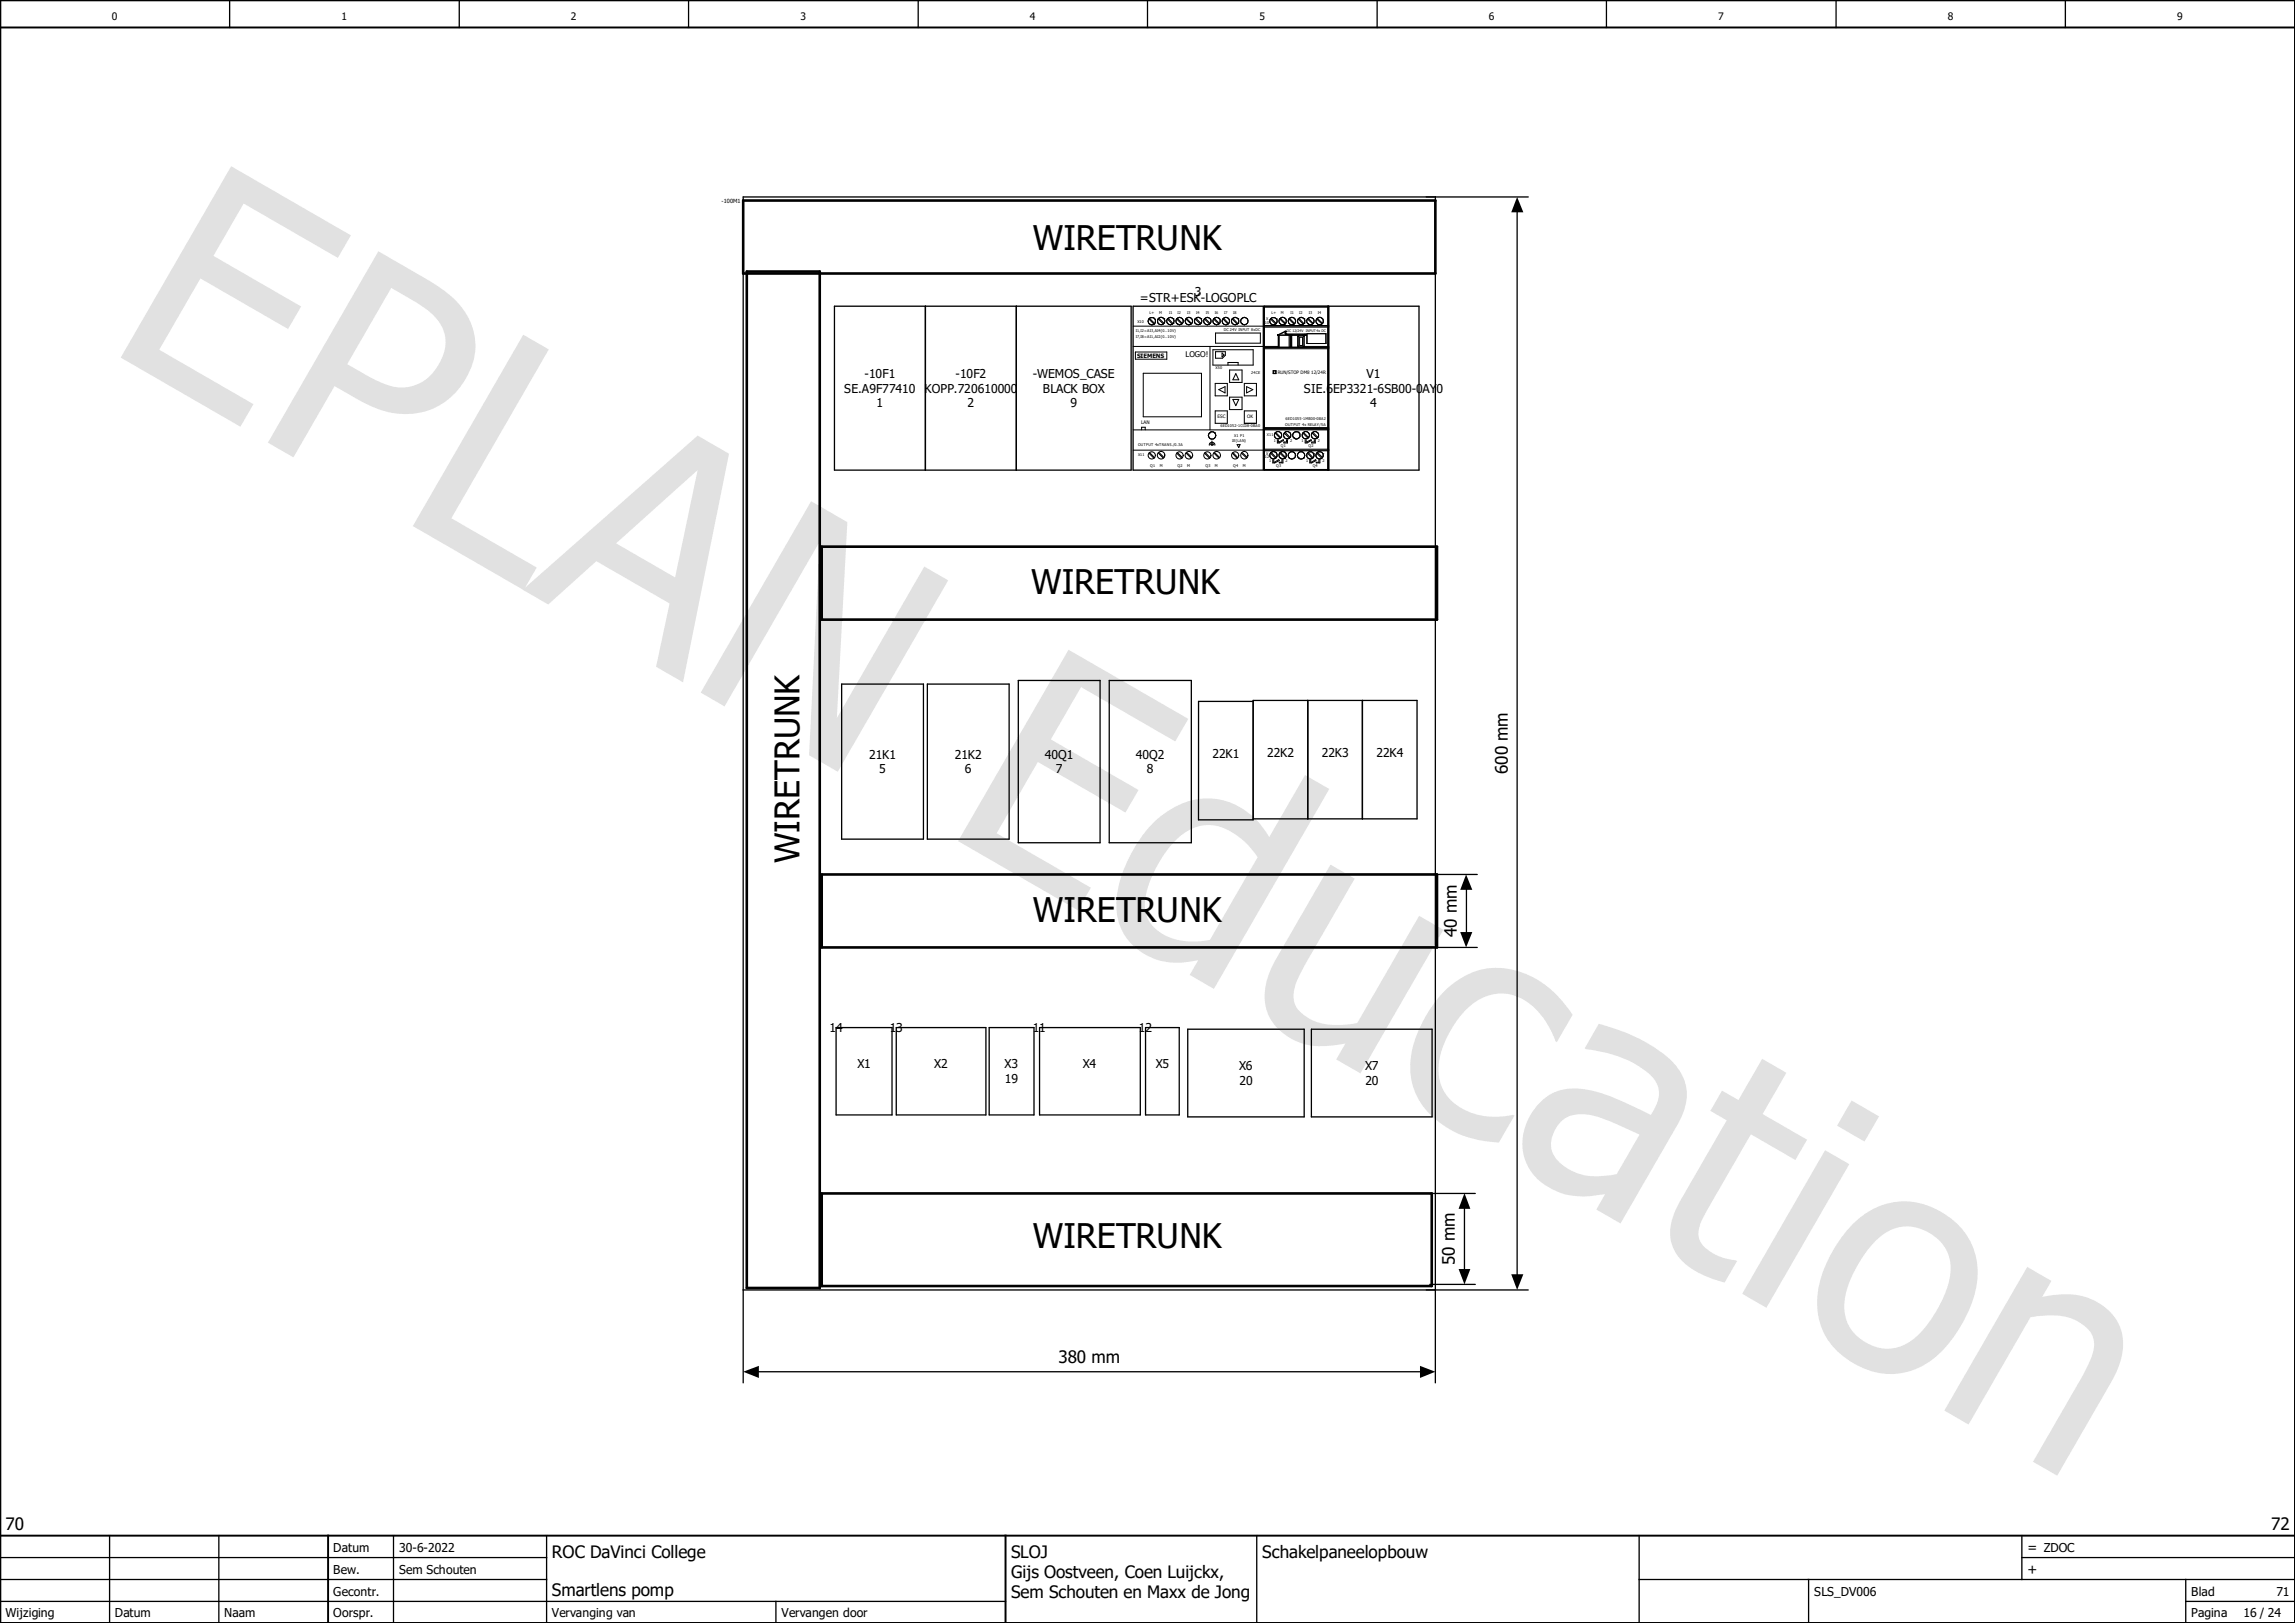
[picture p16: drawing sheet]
<svg xmlns="http://www.w3.org/2000/svg" width="297mm" height="210mm" viewBox="0 0 297 210" stroke-linecap="round" stroke-linejoin="round" font-family="sans-serif">
<defs><g id="words">
<g font-size="4.4">
<text x="133.6" y="32.3">WIRETRUNK</text>
<text x="133.4" y="76.9">WIRETRUNK</text>
<text x="103.5" y="111.7" transform="rotate(-90 103.5 111.7)">WIRETRUNK</text>
<text x="133.6" y="119.3">WIRETRUNK</text>
<text x="133.6" y="161.5">WIRETRUNK</text>
</g>
<g font-size="2.2">
<text x="195.2" y="100.2" transform="rotate(-90 195.2 100.2)">600 mm</text>
<text x="188.5" y="121.2" transform="rotate(-90 188.5 121.2)">40 mm</text>
<text x="188.3" y="163.7" transform="rotate(-90 188.3 163.7)">50 mm</text>
<text x="137" y="176.3">380 mm</text>
<text x=".7" y="198">70</text>
<text x="293.9" y="198">72</text>
<text x="71.4" y="201.5">ROC DaVinci College</text>
<text x="130.9" y="201.5">SLOJ</text>
<text x="163.4" y="201.5">Schakelpaneelopbouw</text>
<text x="71.4" y="206.5">Smartlens pomp</text>
<text x="130.9" y="204.2">Gijs Oostveen, Coen Luijckx,</text>
<text x="130.9" y="206.8">Sem Schouten en Maxx de Jong</text>
</g>
<g font-size="1.8">
<text x="262.4" y="203.7">+</text>
<text x="262.4" y="200.8">= ZDOC</text>
</g>
<g font-size="1.6">
<text x="147.5" y="39">=STR+ESK-LOGOPLC</text>
<text x="154.6" y="38.3">3</text>
<text x="109.3" y="50.8">SE.A9F77410</text>
<text x="111.9" y="48.9">-10F1</text>
<text x="113.5" y="52.7">1</text>
<text x="119.6" y="50.8">KOPP.720610000</text>
<text x="123.7" y="48.9">-10F2</text>
<text x="125.2" y="52.7">2</text>
<text x="133.6" y="48.9">-WEMOS_CASE</text>
<text x="135" y="50.8">BLACK BOX</text>
<text x="138.6" y="52.7">9</text>
<text x="168.7" y="50.8">SIE.6EP3321-6SB00-0AY0</text>
<text x="176.9" y="48.9">V1</text>
<text x="177.3" y="52.7">4</text>
<text x="112.5" y="98.2">21K1</text>
<text x="113.8" y="100.1">5</text>
<text x="123.6" y="98.2">21K2</text>
<text x="124.9" y="100.1">6</text>
<text x="135.2" y="98.2">40Q1</text>
<text x="136.7" y="100.1">7</text>
<text x="147" y="98.2">40Q2</text>
<text x="148.4" y="100.1">8</text>
<text x="156.9" y="98">22K1</text>
<text x="164" y="98">22K2</text>
<text x="171.1" y="98">22K3</text>
<text x="178.1" y="98">22K4</text>
<text x="107.4" y="133.6">14</text>
<text x="115.1" y="133.6">13</text>
<text x="133.6" y="133.6">11</text>
<text x="147.4" y="133.6">12</text>
<text x="111" y="138.3">X1</text>
<text x="120.9" y="138.3">X2</text>
<text x="130" y="138.3">X3</text>
<text x="130" y="140.2">19</text>
<text x="140.1" y="138.3">X4</text>
<text x="149.6" y="138.3">X5</text>
<text x="160.4" y="138.5">X6</text>
<text x="160.4" y="140.4">20</text>
<text x="176.7" y="138.5">X7</text>
<text x="176.7" y="140.4">20</text>
<text x="43.1" y="203.7">Bew.</text>
<text x="43.1" y="200.8">Datum</text>
<text x="51.6" y="203.7">Sem Schouten</text>
<text x="51.6" y="200.8">30-6-2022</text>
<text x=".7" y="209.3">Wijziging</text>
<text x="14.9" y="209.3">Datum</text>
<text x="29" y="209.3">Naam</text>
<text x="43.1" y="209.3">Oorspr.</text>
<text x="43.1" y="206.5">Gecontr.</text>
<text x="71.4" y="209.3">Vervanging van</text>
<text x="101.1" y="209.3">Vervangen door</text>
<text x="234.8" y="206.5">SLS_DV006</text>
<text x="283.6" y="206.5">Blad</text>
<text x="283.6" y="209.3">Pagina</text>
<text x="290.4" y="209.3">16 / 24</text>
<text x="294.6" y="206.5">71</text>
</g>
<g font-size="1.3">
<text x="14.5" y="2.5">0</text>
<text x="44.2" y="2.5">1</text>
<text x="73.9" y="2.5">2</text>
<text x="103.6" y="2.5">3</text>
<text x="133.3" y="2.5">4</text>
<text x="163" y="2.5">5</text>
<text x="192.7" y="2.5">6</text>
<text x="222.4" y="2.5">7</text>
<text x="252.1" y="2.5">8</text>
<text x="281.8" y="2.5">9</text>
</g>
<text font-size="1" x="153.4" y="46.2">LOGO!</text>
<text font-size=".8" x="147.2" y="46.3">SIEMENS</text>
<text font-size=".7" x="93.4" y="26.3">-100M1</text>
<g font-size=".6">
<text x="165.4" y="48.3">RUN/STOP DM8 12/24R</text>
<text x="147.7" y="54.8">LAN</text>
<text x="157.6" y="54.1">ESC</text>
<text x="161.4" y="54.1">OK</text>
</g>
<g font-size=".5">
<text x="147.2" y="41.7">X10</text>
<text x="148.8" y="40.6">L+</text>
<text x="150" y="40.6">M</text>
<text x="151.3" y="40.6">I1</text>
<text x="152.4" y="40.6">I2</text>
<text x="153.6" y="40.6">I3</text>
<text x="154.8" y="40.6">I4</text>
<text x="156" y="40.6">I5</text>
<text x="157.2" y="40.6">I6</text>
<text x="158.4" y="40.6">I7</text>
<text x="159.6" y="40.6">I8</text>
<text x="163.7" y="41.9">10</text>
<text x="163.9" y="41.4">X</text>
<text x="164.5" y="40.6">L+</text>
<text x="165.8" y="40.6">M</text>
<text x="167" y="40.6">I1</text>
<text x="168.1" y="40.6">I2</text>
<text x="169.4" y="40.6">I3</text>
<text x="170.6" y="40.6">I4</text>
<text x="147" y="42.9">I1,I2=AI3,AI4(0..10V)</text>
<text x="147" y="43.7">I7,I8=AI1,AI2(0..10V)</text>
<text x="157.3" y="47.8">X50</text>
<text x="158.4" y="42.8">DC 24V INPUT 8xDC</text>
<text x="166.5" y="42.9">DC 12/24V INPUT 4x DC</text>
<text x="161.9" y="48.4">24CE</text>
<text x="147.3" y="57.7">OUTPUT 4xTRANS./0.3A</text>
<text x="147.3" y="59.1">X11</text>
<text x="157.9" y="55.3">6ED1052-1CC08-0BA0</text>
<text x="159.5" y="57.2">IE(LAN)</text>
<text x="159.7" y="56.6">X1 P1</text>
<text x="163.7" y="59.3">12</text>
<text x="163.9" y="58.8">X</text>
<text x="164" y="56.5">X11</text>
<text x="164.3" y="59.8">1</text>
<text x="164.8" y="57.2">1</text>
<text x="165.8" y="57.8">Q1</text>
<text x="166.3" y="55.1">OUTPUT 4x RELAY/5A</text>
<text x="166.4" y="59.8">2</text>
<text x="166.4" y="54.4">6ED1055-1MB00-0BA2</text>
<text x="167" y="57.2">2</text>
<text x="168.4" y="57.2">1</text>
<text x="169" y="59.8">1</text>
<text x="169.3" y="57.8">Q2</text>
<text x="170.6" y="57.2">2</text>
<text x="171.2" y="59.8">2</text>
<text x="148.8" y="60.5">Q1</text>
<text x="150.1" y="60.5">M</text>
<text x="152.4" y="60.5">Q2</text>
<text x="153.6" y="60.5">M</text>
<text x="156" y="60.5">Q3</text>
<text x="157.2" y="60.5">M</text>
<text x="159.6" y="60.5">Q4</text>
<text x="160.8" y="60.5">M</text>
<text x="165.1" y="60.4">Q3</text>
<text x="169.9" y="60.4">Q4</text>
</g>
</g></defs>
<path d="M210.1 -.1l-210.1 210.2M0 160.4l70.2 49.6M-.1 210l.2 .1" fill="none" stroke="#fff" stroke-width=".13"/>
<g fill="none" stroke="#000" stroke-width=".17">
<path d="M29.7 0v3.6M59.4 0v3.6M89.1 0v3.6M118.8 0v3.6M148.5 0v3.6M178.2 0v3.6M207.9 0v3.6M237.6 0v3.6M267.3 0v3.6M14.2 198.7v11.3M28.3 198.7v11.3M50.9 198.7v11.3"/>
<path d="M70.7 198.7v11.3M162.6 198.7v11.3M212.1 198.7v11.3M261.7 198.7v5.7M0 207.2h130.1M0 204.4h70.7M0 201.5h70.7M100.4 207.2v2.8M212.1 204.4h84.9M234.1 204.4v5.6M261.7 201.5h35.3M282.9 207.2h14.1"/>
<path d="M282.9 204.4v5.6"/>
</g>
<path d="M0 3.6h297M0 0h297v210h-297zM0 198.7h297M42.5 198.7v11.3M130.1 198.7v11.3" fill="none" stroke="#000" stroke-width=".25"/>
<path d="M29.9 21.5l15.5 9-1.7 2.9-12.2-7.1-3.9 6.8 11.4 6.6-1.7 2.9-11.4-6.6-5.3 9.3 12.2 7-1.7 2.9-15.5-8.9zM49 32.5l6.2 3.6a13 13 0 0 1 5.6 5.3 7.9 7.9 0 0 1-.8 8.1 9 9 0 0 1-11.1 3.4l-.6-.2a38.5 38.5 0 0 1-5-2.7l-5.3 9.2-3.3-1.9zM50.6 37.3l-5.7 9.8 2.3 1.3a10.2 10.2 0 0 0 5 1.7 5.8 5.8 0 0 0 5.1-4 4.8 4.8 0 0 0-1.8-5.8l-1.6-1.2zM67.7 43.3l3.3 1.9-12.6 21.9 11.1 6.3-1.7 3-14.4-8.3zM67.6 76.3l22.7-19.9 4 2.3-5.9 29.6-3.5-2 1.8-8.2-9.5-5.5-6.2 5.6zM79.7 70.3l7.7 4.4 2.9-13.9zM105 64.9l4.7 2.7-1.4 25.3 11.3-19.6 3.1 1.8-14.3 24.8-3.7-2.2 1.4-27.6-12.3 21.3-3.1-1.8zM138.3 84.1l15.5 8.9-1.7 2.9-12.2-7-3.9 6.8 11.3 6.5-1.6 2.9-11.4-6.5-5.3 9.2 12.2 7.1-1.7 2.9-15.5-9zM149.4 106.4a9.5 9.5 0 0 1 9.3-2.7 9.8 9.8 0 0 1 5.6 4.6l4.6-8 3.1 1.8-14.9 25.9-3.1-1.8 1.1-1.9a9.1 9.1 0 0 1-7.5-1.2 7.2 7.2 0 0 1-3-7.5 18 18 0 0 1 4.8-9.2zM152.1 108.8a15.1 15.1 0 0 0-3.9 7.8 4.5 4.5 0 0 0 3.2 4.7 9.6 9.6 0 0 0 5.2 .3l6.2-10.7a9.3 9.3 0 0 0-5.7-4.1 5.9 5.9 0 0 0-5 2zM172.2 111.9l3.1 1.8-6.4 11.1a9.6 9.6 0 0 0-1.5 4 3 3 0 0 0 1.7 2.8 8.3 8.3 0 0 0 6 .9l.5-.1 8.1-13.9 3.1 1.8-10.7 18.6-3.2-1.8 1.2-2.1a10.2 10.2 0 0 1-6.6-.4 6.3 6.3 0 0 1-3.4-8.3l1.1-2.4zM186.7 128.5a9.3 9.3 0 0 1 9.4-2.9 12.8 12.8 0 0 1 7.4 5.7l-2 3.5-.2-.1a9.9 9.9 0 0 0-4.8-5.7 6 6 0 0 0-6.6 1.5 12.9 12.9 0 0 0-3.7 7.4 5.7 5.7 0 0 0 4 6 9.8 9.8 0 0 0 5.6 .4l.2 .1-2 3.5a12.6 12.6 0 0 1-9.9-4.9 9.1 9.1 0 0 1-.9-8.8 17.9 17.9 0 0 1 3.5-5.7zM201.9 145.2a3.9 3.9 0 0 0-.9 4.2 6.5 6.5 0 0 0 6.1 2.8l2.1-.3 3-5.1-1.9-.8a15.4 15.4 0 0 0-5.6-1.8h-.4a3.2 3.2 0 0 0-2.4 1zM206.9 132.5a21.8 21.8 0 0 1 9.6 4.9 6.1 6.1 0 0 1 .9 7.7l-7.7 13.2-3.1-1.8 1.1-2-.3 .1a9.5 9.5 0 0 1-8-1.7 6.6 6.6 0 0 1-1.1-9.1 6.3 6.3 0 0 1 6.8-2.8 28.7 28.7 0 0 1 7.8 2.9l.7 .4a4.3 4.3 0 0 0 .9-3.8 5.8 5.8 0 0 0-2.7-2.7 16.4 16.4 0 0 0-6.5-2l-.2-.1zM222.9 141.1l2.1 1.2 3.1-5.3 3.1 1.8-3.1 5.4 5.8 3.3-1.5 2.6-5.8-3.3-5.1 8.9a12.2 12.2 0 0 0-1.6 3.4 2.61 2.61 0 0 0 1.5 2.9 6.9 6.9 0 0 0 3.2 1.1l.2 .1-1.6 2.8-1.2-.4a10.4 10.4 0 0 1-4.9-3.1 5.4 5.4 0 0 1-.4-5.7l.8-1.5 6-10.3-2.2-1.3zM236.2 148.8l3.1 1.8-10.7 18.6-3.1-1.8zM239.6 142.4l3.6 2.1-1.9 3.2-3.6-2zM239.5 158.6a9.1 9.1 0 0 1 12.5-1.3 9 9 0 0 1 3.5 10.5 16.9 16.9 0 0 1-5.9 8.5 8.8 8.8 0 0 1-9.7 .1 8.9 8.9 0 0 1-4.5-10.2 17.5 17.5 0 0 1 4.1-7.6zM242.6 160.7a15.1 15.1 0 0 0-3.9 7.7 5.6 5.6 0 0 0 6.9 6 8.5 8.5 0 0 0 4.5-4 12.4 12.4 0 0 0 2.3-6.3 5.6 5.6 0 0 0-6.2-5.4 6.1 6.1 0 0 0-3.6 2zM262.4 163.9l3.1 1.9-1.2 2a9.7 9.7 0 0 1 7.1 .7 6.2 6.2 0 0 1 2.9 7.9l-1.1 2.5-7 12.1-3.1-1.9 6.1-10.5a11.7 11.7 0 0 0 1.8-4.5 3.3 3.3 0 0 0-2.1-3.1 9.3 9.3 0 0 0-6.1-.5l-8 13.8-3.2-1.8z" fill="#e1e1e1"/>
<g fill="none" stroke="#000" stroke-width=".13">
<path d="M163.6 39.6h8.4v21.2h-8.4zM163.6 39.8h8.4M146.6 55.6h16.9M146.6 44.8h16.9M146.6 58.3h16.9M146.6 42.2h16.9M146.9 45.6h4.1v.9h-4.1zM147.7 55.6v-.3h.5v.3M148 48.3h7.5v5.6h-7.5zM148.7 58.6l.7 .7M148.7 41.3l.7 .7M148.8 58.5l.6 .7"/>
<path d="M148.8 41.2l.6 .7M149.3 42h.1M149.4 41.9h.1M149.5 41.8h.1M149.9 58.6l.6 .7M149.9 41.3l.6 .6M150 58.5l.6 .7M150 41.2l.6 .6M150 41.2l-.2 .2v.3l.1 .1a.41 .41 0 0 0 .7 0M150 41.2l.1-.1a.42 .42 0 0 1 .6 .2v.4l-.1 .1M150.6 41.2h.1M150.7 41.7h.1"/>
<path d="M151.1 41.3l-.1 .1 .1 .5 .3 .1h.3M151.1 41.3l.6 .7M151.1 41.3l.4-.2a.51 .51 0 0 1 .4 .6l-.2 .3M151.2 41.2l.6 .7M151.8 41.9h.1M151.8 41.2h.1M152.3 41.3l.7 .7M152.3 58.6l.7 .7M152.3 41.9h.1M152.3 41.2h.1M152.4 41.2l.6 .7M152.4 58.5l.6 .7"/>
<path d="M152.4 41.1h.1M153.5 41.3l.6 .6M153.5 41.3a.48 .48 0 0 0 .1 .6 .48 .48 0 0 0 .6 0M153.5 58.6l.6 .7M153.5 41.2l.7 .7M153.5 41.2v.1M153.5 41.2a.48 .48 0 0 1 .7 0 .48 .48 0 0 1 0 .7M153.6 58.5l.6 .7M154.6 41.3l.1-.1a.46 .46 0 0 1 .6-.1l.2 .3v.3l-.1 .1a.41 .41 0 0 1-.7 0l-.1-.1zM154.7 41.3l.6 .6M154.8 41.2l.6 .6M154.8 42h.1"/>
<path d="M154.8 41.1h.1M155.4 41.2h.1M155.9 41.3l.6 .7M155.9 58.6l.6 .7M155.9 41.3l-.1 .4a.51 .51 0 0 0 .8 .2M155.9 41.3a.51 .51 0 0 1 .8 .1l-.1 .5M156 41.2l.6 .7M156 58.5l.6 .7M156.5 57.6a.36 .36 0 0 1 .4-.4 .36 .36 0 0 1 .3 .4M156.5 56h.1M156.6 44.8v10.8M156.6 57.4h.5"/>
<path d="M156.7 57.5h.4M156.8 57.6h.2M156.8 57.1v.3M157 45.3h5.2v1.9h-5.2zM157.1 41.3a.46 .46 0 0 0 .1 .7h.2h.3M157.1 41.3l.6 .7M157.1 41.3l.3-.2h.3l.2 .3-.1 .5M157.1 41.9h.1M157.1 41.2h.1M157.1 58.6l.6 .7M157.1 41.2l.7 .7M157.2 56h.1"/>
<path d="M157.2 58.5l.6 .7M157.3 53.2h1.5v1.6h-1.5zM157.3 49.6h1.5v1.6h-1.5zM157.3 45.5h1.3v.5l-.4 .4h-.9zM157.3 43.1h5.8v1.3h-5.8zM157.7 50.4l.8-.4v.8zM157.8 41.9l-.1 .1M158.2 45.7l.2 .2-.2 .3zM158.3 41.3l.6 .7M158.4 41.2a.47 .47 0 0 0-.1 .6 .47 .47 0 0 0 .6 .2M158.4 41.2a.47 .47 0 0 1 .6 .1 .47 .47 0 0 1 0 .6M158.4 41.2l.6 .7"/>
<path d="M158.9 47.2v-.3h1.3v.3M159 41.9l-.1 .1M159.1 47.9h1.6v1.6h-1.6zM159.1 51.4h1.6v1.6h-1.6zM159.5 41.3l.6 .7M159.5 58.6l.6 .7M159.5 41.3l.4-.2 .4 .2v.4l-.2 .3M159.5 41.3l-.1 .1 .1 .5 .3 .1h.3M159.6 51.7h.7l-.4 .8zM159.6 41.2l.6 .7M159.6 58.5l.6 .7M159.9 48.3l.4 .8h-.7z"/>
<path d="M160.1 57.5h.4l-.2 .4zM160.2 41.9h.1M160.2 41.2h.1M160.7 58.6l.6 .7M160.7 41.9h.1M160.7 41.2h.1M160.7 58.5l.7 .7M161 53.2h1.6v1.6h-1.6zM161 49.6h1.6v1.6h-1.6zM161.3 50l.8 .4-.8 .4zM163.6 55.6h8.4M163.6 44.8h1.8"/>
<path d="M163.6 58.3h8.4M163.6 42.2h8.4M163.6 55.3h8.4M163.6 45.1h8.4M163.6 55.5h8.4M163.6 45h8.4M163.6 58.1h8.4M163.6 42.3h8.4M163.6 42.1h8.4M164.4 41.3h.1M164.4 58.6l-.1 .5a.51 .51 0 0 0 .9 .1M164.4 58.6a.51 .51 0 0 1 .9 .2l-.1 .4"/>
<path d="M164.4 41.3l.7 .7M164.4 58.6l.7 .7M164.5 41.2l.7 .7M164.5 58.5l.7 .7M164.7 59.5v.4h.3l.6-.3-.1-.1-.7 .3v-.3M164.8 48h.3v.3h-.3zM165 56l.7 .7M165.1 56a.46 .46 0 0 1 .8 .2v.3l-.2 .2-.5 .1-.3-.3 .1-.5M165.1 56h-.1M165.1 56l.6 .6M165.2 41.3h.1M165.3 56.9v.4h.3l.5-.3v-.1l-.7 .3v-.3"/>
<path d="M165.4 43.3h.1M165.4 43.4h.1M165.4 43.3h3.6M165.4 43.4h3.6M165.4 43.3v.1M165.4 43.4v1.5h3.4v-1.5M165.5 43.4v1.5M165.6 41.3l.3-.2a.34 .34 0 0 1 .4 .1l.2 .2v.3l-.1 .1a.51 .51 0 0 1-.7 .1l-.2-.2zM165.6 41.3l.7 .6M165.6 58.6l.7 .7M165.7 41.2h.1M165.7 59.2h.1"/>
<path d="M165.7 58.6h.1M165.7 41.2l.7 .6M165.7 58.5l.7 .7M165.9 59.5v.3h-.3v.1h.4v-.4M166.2 56l.7 .7M166.2 42h.1M166.2 59.3h.1M166.2 58.5h.1M166.2 56.6h.1M166.3 42.9h.1M166.3 42.9l-.9 .4M166.3 55.9l.7 .7"/>
<path d="M166.3 43.2h.1M166.3 56.7h.1M166.3 42.9l-.9 .5M166.3 42.9v.3M166.3 43.2l.1 .1M166.4 43.3h.1M166.4 42.9h.1M166.4 43.2h.1M166.4 43.3h2.6M166.4 42.9v.3M166.4 43.2h2.5M166.4 43.2v.1"/>
<path d="M166.5 56.9v.3h-.3v.1h.4v-.4M166.8 56.7h.1M166.8 41.3a.5 .5 0 0 0 .1 .6 .5 .5 0 0 0 .6 .1M166.8 41.3l.7 .7M166.8 43.4v1.5M166.9 41.2l-.1 .1M166.9 41.2a.48 .48 0 0 1 .6 0 .48 .48 0 0 1 .1 .7M166.9 41.2l.7 .7M167 43.4v1.5M167.1 43.4v1.5M167.2 43.4v1.5M167.3 56.1l.1-.1a.41 .41 0 0 1 .7 0l.1 .1v.4a.59 .59 0 0 1-.7 .2l-.2-.3z"/>
<path d="M167.4 56.6h.1M167.4 41.1h.1M167.6 41.9l-.1 .1M167.9 56.8h.1M167.9 44.8l.2 .1M167.9 43.5h.1M167.9 44.8h.1M167.9 43.5v1.3M168 44.8l.1 .1M168 55.9h.1M168 41.2l.4-.1h.3l.2 .3v.3l-.3 .3h-.5l-.2-.3zM168 41.3l.6 .7"/>
<path d="M168 43.5v1.3M168.1 43.5l-.1-.1-.1 .1M168.1 59.3h.1M168.1 43.5h-.1M168.1 43.5h.6M168.1 44.9h.6M168.1 43.4v.1M168.1 44.9h.1M168.1 41.2l.6 .7M168.2 43.6h.4v1.1h-.4zM168.6 56.1h.1M168.6 56l-.1 .5 .2 .2 .5 .1 .1-.2"/>
<path d="M168.6 56l.6 .7M168.7 43.5h.1M168.7 43.4v.1M168.7 44.9h.1M168.7 43.5v-.1v.1M168.7 59.3h.1M168.7 56a.45 .45 0 0 1 .6 0 .45 .45 0 0 1 0 .6M168.7 56h-.1M168.7 56l.6 .6M168.7 44.8v.1M168.7 41.9h.1M168.7 41.2h.1"/>
<path d="M168.7 43.5v1.3M168.7 44.8h.1M168.8 44.8h3.2M168.8 41.7v.1M168.9 43.2l.1 .1M168.9 43.3h.1M168.9 43.4h.1M168.9 43.2v.2M168.9 56.9v.4h.3l.5-.3v-.1l-.7 .3v-.3M169 43.3h.1M169 43.4h.1M169 43.3v.1"/>
<path d="M169.1 43.2h2.5v1.2h-2.5zM169.2 43.2v1.2M169.2 58.6l-.1 .1v.4l.1 .1a.43 .43 0 0 0 .7 0M169.2 41.3l.7 .6M169.2 58.6l.2-.1h.4l.2 .2M169.2 58.6l.6 .7M169.2 41.9h.1M169.2 41.2h.1M169.3 41.2l.7 .7M169.3 58.5l.6 .7M169.5 59.5v.4h.3l.5-.3v-.1l-.7 .3v-.3M169.8 56l.7 .7"/>
<path d="M169.8 56h.1M169.9 55.9l.7 .7M170 58.7h.1M170 58.7l.1 .3-.2 .2M170.1 56.9v.3h-.3v.1h.4v-.4M170.3 58.7h.1M170.3 58.7v.4l.4 .3h.3l.2-.3v-.4M170.4 58.6l.2-.1h.3l.3 .2M170.4 58.6l.7 .7M170.4 41.3l.7 .6M170.4 58.6l-.1 .1M170.4 59.2h.1"/>
<path d="M170.4 59.3h.1M170.5 41.2l-.2 .2v.3l.2 .2a.36 .36 0 0 0 .5 .1l.1-.1M170.5 41.2l.4-.1a.47 .47 0 0 1 .3 .7M170.5 41.2l.7 .6M170.5 58.5l.7 .7M170.6 41.1h.1M170.7 59.5v.3h-.4v.1h.5v-.4M171.1 59.3h.1M171.2 41.8l-.1 .1M171.2 58.7h.1M171.6 43.2v1.2M163.6 60.7h8.4"/>
<circle cx="149.1" cy="58.9" r=".46"/>
<circle cx="149.1" cy="41.6" r=".49"/>
<circle cx="150.3" cy="58.9" r=".49"/>
<circle cx="152.7" cy="58.9" r=".46"/>
<circle cx="152.7" cy="41.6" r=".48"/>
<circle cx="153.9" cy="58.9" r=".49"/>
<circle cx="156.3" cy="58.9" r=".46"/>
<circle cx="156.9" cy="56.3" r=".48"/>
<circle cx="157.5" cy="58.9" r=".49"/>
<circle cx="159.9" cy="58.9" r=".46"/>
<circle cx="161" cy="58.9" r=".48"/>
<circle cx="161" cy="41.5" r=".47"/>
<circle cx="164.8" cy="41.6" r=".47"/>
<circle cx="166" cy="58.9" r=".49"/>
<circle cx="166.6" cy="56.3" r=".47"/>
<circle cx="167.2" cy="58.9" r=".48"/>
<circle cx="168.4" cy="58.9" r=".47"/>
<circle cx="169.6" cy="41.6" r=".47"/>
<circle cx="170.2" cy="56.3" r=".49"/>
</g>
<g fill="none" stroke="#000" stroke-width=".17">
<path d="M108 39.6h38.4v21.2h-38.4zM119.8 39.6v21.2M131.5 39.6v21.2M146.6 39.6h16.9v21.2h-16.9zM163.6 39.6h20v21.2h-20zM171.8 39.6v21.2M172 39.6v21.2M185.8 25.5v153.4M196.3 26.2v140M197.8 25.5h-101.6v153.4M108.9 88.5h10.6v20.1h-10.6zM120 88.5h10.6v20.1h-10.6z"/>
<path d="M131.8 88.1h10.6v21h-10.6zM143.6 88.1h10.6v21h-10.6zM162.2 90.8h-7.1v15.3h7.1v-15.5h21.2v15.4h-21.2M169.2 90.6v15.4M176.3 90.6v15.4M185.5 113.2h5.7M189.8 113.9v8M108.2 133h7.2v11.3h-7.2zM116 133h11.6v11.3h-11.6zM128 133h5.8v11.3h-5.8zM134.5 133h13.1v11.3h-13.1zM148.3 133h4.3v11.3h-4.3z"/>
<path d="M153.7 133.2h15.1v11.3h-15.1zM169.7 133.2h15.6v11.3h-15.6zM185.5 122.6h5.7M185 154.4h5.9M189.5 155.1v10.4M96.2 166.9h101.6M96.9 177.5h88.1M185 166.2h5.9"/>
</g>
<path d="M96.2 26h89.6v9.4h-89.6zM96.6 35.1h9.5v131.6h-9.5zM106.3 70.7h79.7v9.5h-79.7zM106.3 113.2h79.7v9.4h-79.7zM106.3 154.4h79v12h-79z" fill="none" stroke="#000" stroke-width=".34"/>
<path d="M196.3 25.5l.8 2h-1.5zM189.7 113.2l.8 1.9h-1.5zM189 120.6h1.5l-.8 2zM189.5 154.4l.8 2h-1.5zM96.2 177.5l2-.8v1.6zM183.8 176.7l2 .8-2 .8zM188.8 164.2h1.5l-.8 2zM195.6 164.9h1.5l-.8 2z" fill="#000"/>
<use href="#words"/>
</svg>
